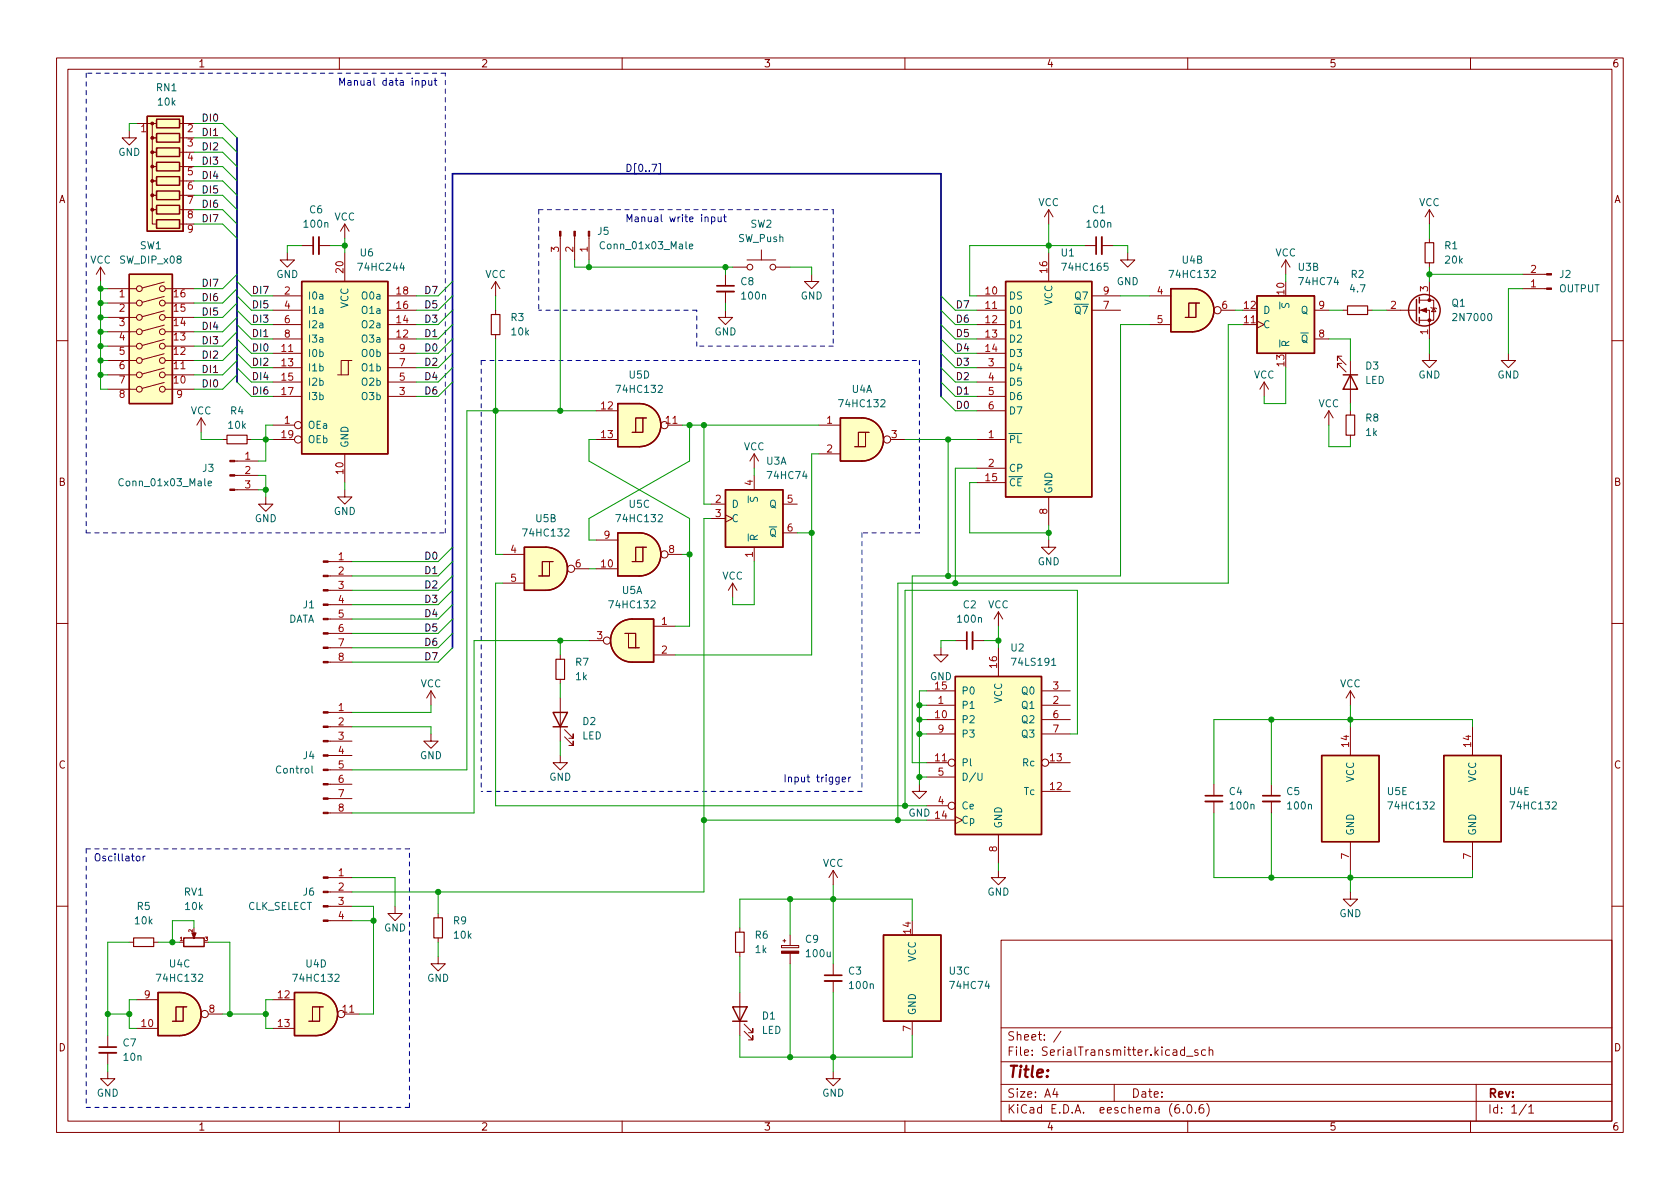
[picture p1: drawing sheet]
<svg xmlns="http://www.w3.org/2000/svg" width="297mm" height="210mm" viewBox="0 0 297 210" stroke-linecap="round" stroke-linejoin="round" font-family="sans-serif">
<defs><g id="words">
<text font-size="2.8" fill="#840000" x="178" y="190.6">Title:</text>
<g font-size="2.1" fill="#840000">
<text x="178" y="184">Sheet: /</text>
<text x="178" y="186.7">File: SerialTransmitter.kicad_sch</text>
<text x="178" y="196.9">KiCad E.D.A. eeschema (6.0.6)</text>
<text x="178" y="194.1">Size: A4</text>
<text x="200" y="194.1">Date:</text>
<text x="263" y="194.1">Rev:</text>
<text x="263" y="196.9">Id: 1/1</text>
</g>
<g font-size="1.8" fill="#840000">
<text x="35" y="11.9">1</text>
<text x="85" y="11.9">2</text>
<text x="135" y="11.9">3</text>
<text x="185" y="11.9">4</text>
<text x="235" y="11.9">5</text>
<text x="285" y="11.9">6</text>
<text x="10.3" y="35.9">A</text>
<text x="285.3" y="35.9">A</text>
<text x="10.3" y="85.9">B</text>
<text x="285.3" y="85.9">B</text>
<text x="10.3" y="135.9">C</text>
<text x="285.3" y="135.9">C</text>
<text x="10.3" y="185.9">D</text>
<text x="285.3" y="185.9">D</text>
<text x="35" y="199.9">1</text>
<text x="85" y="199.9">2</text>
<text x="135" y="199.9">3</text>
<text x="185" y="199.9">4</text>
<text x="235" y="199.9">5</text>
<text x="285" y="199.9">6</text>
</g>
<g font-size="1.8" fill="#006464">
<text x="27.7" y="16.1">RN1</text>
<text x="28" y="18.7">10k</text>
<text x="20.9" y="27.6">GND</text>
<text x="53.9" y="40.3">100n</text>
<text x="54.8" y="37.7">C6</text>
<text x="59.1" y="39">VCC</text>
<text x="105.7" y="41.5">J5</text>
<text x="132.7" y="40.3">SW2</text>
<text x="183.6" y="36.4">VCC</text>
<text x="192.3" y="40.3">100n</text>
<text x="193.2" y="37.7">C1</text>
<text x="250.9" y="36.4">VCC</text>
<text x="15.9" y="46.6">VCC</text>
<text x="21.3" y="46.6">SW_DIP_x08</text>
<text x="24.8" y="44.1">SW1</text>
<text x="63.6" y="47.9">74HC244</text>
<text x="63.7" y="45.3">U6</text>
<text x="106.6" y="44.1">Conn_01x03_Male</text>
<text x="130.5" y="42.8">SW_Push</text>
<text x="187.7" y="45.3">U1</text>
<text x="188.1" y="47.9">74HC165</text>
<text x="209.1" y="46.6">U4B</text>
<text x="225.5" y="45.3">VCC</text>
<text x="229.6" y="47.9">U3B</text>
<text x="255.5" y="44.1">R1</text>
<text x="255.6" y="46.6">20k</text>
<text x="48.8" y="49.1">GND</text>
<text x="54.4" y="53">I0a</text>
<text x="64.2" y="53">O0a</text>
<text x="85.8" y="49.1">VCC</text>
<text x="131" y="50.4">C8</text>
<text x="131.3" y="53">100n</text>
<text x="141.5" y="53">GND</text>
<text x="178.3" y="53">DS</text>
<text x="190.2" y="53">Q7</text>
<text x="197.4" y="50.4">GND</text>
<text x="207.1" y="49.1">74HC132</text>
<text x="229.9" y="50.4">74HC74</text>
<text x="238.8" y="51.7">4.7</text>
<text x="238.9" y="49.1">R2</text>
<text x="275.6" y="51.7">OUTPUT</text>
<text x="275.8" y="49.1">J2</text>
<text x="54.4" y="55.5">I1a</text>
<text x="54.4" y="58">I2a</text>
<text x="61.6" y="54.5" transform="rotate(-90 61.6 54.5)">VCC</text>
<text x="64.2" y="58">O2a</text>
<text x="64.2" y="55.5">O1a</text>
<text x="90.4" y="56.8">R3</text>
<text x="90.5" y="59.3">10k</text>
<text x="126.3" y="59.3">GND</text>
<text x="178.3" y="55.5">D0</text>
<text x="178.3" y="58">D1</text>
<text x="186.1" y="54" transform="rotate(-90 186.1 54)">VCC</text>
<text x="188.8" y="55.5">~{Q7}</text>
<text x="223.3" y="58">C</text>
<text x="223.3" y="55.5">D</text>
<text x="230" y="55.5">Q</text>
<text x="256.7" y="54.2">Q1</text>
<text x="257.2" y="56.8">2N7000</text>
<text x="54.4" y="63.1">I0b</text>
<text x="54.4" y="65.7">I1b</text>
<text x="54.4" y="60.6">I3a</text>
<text x="64.1" y="65.7">O1b</text>
<text x="64.1" y="63.1">O0b</text>
<text x="64.2" y="60.6">O3a</text>
<text x="178.3" y="60.6">D2</text>
<text x="178.3" y="63.1">D3</text>
<text x="178.3" y="65.7">D4</text>
<text x="228" y="61.5" transform="rotate(-90 228 61.5)">~{R}</text>
<text x="228.6" y="60.6">~{Q}</text>
<text x="241.5" y="65.3">D3</text>
<text x="54.4" y="68.2">I2b</text>
<text x="54.4" y="70.7">I3b</text>
<text x="64.1" y="70.7">O3b</text>
<text x="64.1" y="68.2">O2b</text>
<text x="109.3" y="69.5">74HC132</text>
<text x="111.3" y="66.9">U5D</text>
<text x="150.6" y="69.5">U4A</text>
<text x="178.3" y="68.2">D5</text>
<text x="178.3" y="70.7">D6</text>
<text x="221.7" y="66.9">VCC</text>
<text x="241.3" y="67.9">LED</text>
<text x="250.8" y="66.9">GND</text>
<text x="264.7" y="66.9">GND</text>
<text x="33.7" y="73.3">VCC</text>
<text x="40.4" y="75.8">10k</text>
<text x="40.8" y="73.3">R4</text>
<text x="54.4" y="75.8">OEa</text>
<text x="148.7" y="72">74HC132</text>
<text x="178.3" y="73.3">D7</text>
<text x="233.1" y="72">VCC</text>
<text x="241.5" y="74.5">R8</text>
<text x="241.5" y="77.1">1k</text>
<text x="35.8" y="83.4">J3</text>
<text x="54.4" y="78.4">OEb</text>
<text x="61.6" y="79.2" transform="rotate(-90 61.6 79.2)">GND</text>
<text x="131.5" y="79.6">VCC</text>
<text x="135.5" y="82.2">U3A</text>
<text x="178.3" y="78.4">~{PL}</text>
<text x="178.3" y="83.4">CP</text>
<text x="21.5" y="86">Conn_01x03_Male</text>
<text x="111.3" y="89.8">U5C</text>
<text x="129.3" y="89.8">D</text>
<text x="135.9" y="84.7">74HC74</text>
<text x="136" y="89.8">Q</text>
<text x="178.3" y="86">~{CE}</text>
<text x="186.1" y="87.4" transform="rotate(-90 186.1 87.4)">GND</text>
<text x="45" y="92.3">GND</text>
<text x="59" y="91.1">GND</text>
<text x="92.8" y="94.9">74HC132</text>
<text x="94.8" y="92.3">U5B</text>
<text x="109.3" y="92.3">74HC132</text>
<text x="129.3" y="92.3">C</text>
<text x="134" y="95.8" transform="rotate(-90 134 95.8)">~{R}</text>
<text x="134.7" y="94.9">~{Q}</text>
<text x="183.5" y="99.9">GND</text>
<text x="53.6" y="107.6">J1</text>
<text x="108" y="107.6">74HC132</text>
<text x="110" y="105">U5A</text>
<text x="127.7" y="102.5">VCC</text>
<text x="170.3" y="107.6">C2</text>
<text x="174.7" y="107.6">VCC</text>
<text x="50.9" y="110.1">DATA</text>
<text x="169.4" y="110.1">100n</text>
<text x="101.8" y="117.7">R7</text>
<text x="178.8" y="115.2">U2</text>
<text x="179.2" y="117.7">74LS191</text>
<text x="74.3" y="121.5">VCC</text>
<text x="101.8" y="120.3">1k</text>
<text x="164.4" y="120.3">GND</text>
<text x="169.9" y="125.3">P1</text>
<text x="169.9" y="122.8">P0</text>
<text x="177.2" y="124.4" transform="rotate(-90 177.2 124.4)">VCC</text>
<text x="180.8" y="125.3">Q1</text>
<text x="180.8" y="122.8">Q0</text>
<text x="236.9" y="121.5">VCC</text>
<text x="102.9" y="130.7">LED</text>
<text x="103.1" y="128.2">D2</text>
<text x="169.9" y="127.9">P2</text>
<text x="169.9" y="130.4">P3</text>
<text x="180.8" y="127.9">Q2</text>
<text x="180.8" y="130.4">Q3</text>
<text x="48.9" y="136.8">Control</text>
<text x="53.6" y="134.2">J4</text>
<text x="74.2" y="134.2">GND</text>
<text x="169.9" y="135.5">Pl</text>
<text x="180.9" y="135.5">Rc</text>
<text x="97.1" y="138">GND</text>
<text x="169.9" y="143.1">Ce</text>
<text x="169.9" y="138">D/U</text>
<text x="181.1" y="140.6">Tc</text>
<text x="217.4" y="140.6">C4</text>
<text x="217.6" y="143.1">100n</text>
<text x="227.5" y="140.6">C5</text>
<text x="227.8" y="143.1">100n</text>
<text x="239.4" y="138.3" transform="rotate(-90 239.4 138.3)">VCC</text>
<text x="245.3" y="140.6">U5E</text>
<text x="245.8" y="143.1">74HC132</text>
<text x="261" y="138.3" transform="rotate(-90 261 138.3)">VCC</text>
<text x="266.9" y="140.6">U4E</text>
<text x="267.4" y="143.1">74HC132</text>
<text x="160.6" y="144.4">GND 14</text>
<text x="169.9" y="145.7">Cp</text>
<text x="177.2" y="146.6" transform="rotate(-90 177.2 146.6)">GND</text>
<text x="239.4" y="147.8" transform="rotate(-90 239.4 147.8)">GND</text>
<text x="261" y="147.8" transform="rotate(-90 261 147.8)">GND</text>
<text x="145.5" y="153.3">VCC</text>
<text x="24.3" y="160.9">R5</text>
<text x="32.6" y="158.4">RV1</text>
<text x="32.8" y="160.9">10k</text>
<text x="43.7" y="160.9">CLK_SELECT</text>
<text x="53.6" y="158.4">J6</text>
<text x="174.6" y="158.4">GND</text>
<text x="23.9" y="163.4">10k</text>
<text x="67.9" y="164.7">GND</text>
<text x="80.2" y="163.4">R9</text>
<text x="80.3" y="166">10k</text>
<text x="133.5" y="166">R6</text>
<text x="142.4" y="166.7">C9</text>
<text x="236.8" y="162.2">GND</text>
<text x="28" y="173.6">74HC132</text>
<text x="30" y="171.1">U4C</text>
<text x="52.1" y="173.6">74HC132</text>
<text x="54.1" y="171.1">U4D</text>
<text x="75.5" y="173.6">GND</text>
<text x="133.6" y="168.5">1k</text>
<text x="142.7" y="169.2">100u</text>
<text x="150" y="172.3">C3</text>
<text x="161.9" y="170.1" transform="rotate(-90 161.9 170.1)">VCC</text>
<text x="167.9" y="172.3">U3C</text>
<text x="150.3" y="174.9">100n</text>
<text x="161.9" y="179.6" transform="rotate(-90 161.9 179.6)">GND</text>
<text x="168.2" y="174.9">74HC74</text>
<text x="21.8" y="185">C7</text>
<text x="134.7" y="182.8">LED</text>
<text x="134.8" y="180.3">D1</text>
<text x="21.9" y="187.6">10n</text>
<text x="17.1" y="193.9">GND</text>
<text x="145.4" y="193.9">GND</text>
</g>
<g font-size="1.8" fill="#0000c2">
<text x="59.7" y="15.1">Manual data input</text>
<text x="110.5" y="39.3">Manual write input</text>
<text x="138.4" y="138.3">Input trigger</text>
<text x="16.5" y="152.3">Oscillator</text>
</g>
<g font-size="1.8" fill="#a90000">
<text x="24.9" y="23.4">1</text>
<text x="33.2" y="23.4">2</text>
<text x="33.2" y="25.9">3</text>
<text x="33.2" y="28.4">4</text>
<text x="33.2" y="31">5</text>
<text x="33.2" y="33.5">6</text>
<text x="33.2" y="36.1">7</text>
<text x="33.2" y="38.6">8</text>
<text x="33.2" y="41.1">9</text>
<text x="98.8" y="44.6" transform="rotate(-90 98.8 44.6)">3</text>
<text x="101.3" y="44.6" transform="rotate(-90 101.3 44.6)">2</text>
<text x="103.9" y="44.6" transform="rotate(-90 103.9 44.6)">1</text>
<text x="21.1" y="52.6">1</text>
<text x="30.8" y="52.6">16</text>
<text x="50.3" y="52.1">2</text>
<text x="60.7" y="48.2" transform="rotate(-90 60.7 48.2)">20</text>
<text x="70.1" y="52.1">18</text>
<text x="174.3" y="52.1">10</text>
<text x="185.2" y="48.2" transform="rotate(-90 185.2 48.2)">16</text>
<text x="195.1" y="52.1">9</text>
<text x="204.6" y="52.1">4</text>
<text x="227.1" y="52" transform="rotate(-90 227.1 52)">10</text>
<text x="252.5" y="51.5" transform="rotate(-90 252.5 51.5)">3</text>
<text x="270.7" y="50.8">1</text>
<text x="270.7" y="48.3">2</text>
<text x="21.1" y="55.1">2</text>
<text x="21.1" y="57.7">3</text>
<text x="30.8" y="57.7">14</text>
<text x="30.8" y="55.1">15</text>
<text x="50.3" y="54.6">4</text>
<text x="50.3" y="57.1">6</text>
<text x="50.3" y="59.7">8</text>
<text x="70.1" y="59.7">12</text>
<text x="70.1" y="57.1">14</text>
<text x="70.1" y="54.6">16</text>
<text x="174.3" y="54.6">11</text>
<text x="174.3" y="57.1">12</text>
<text x="174.3" y="59.7">13</text>
<text x="195.1" y="54.6">7</text>
<text x="204.6" y="57.1">5</text>
<text x="216" y="54.6">6</text>
<text x="220" y="57.1">11</text>
<text x="220" y="54.6">12</text>
<text x="233.2" y="59.7">8</text>
<text x="233.2" y="54.6">9</text>
<text x="245.9" y="54.6">2</text>
<text x="252.5" y="59.2" transform="rotate(-90 252.5 59.2)">1</text>
<text x="21.1" y="60.2">4</text>
<text x="21.1" y="62.7">5</text>
<text x="21.1" y="65.3">6</text>
<text x="30.8" y="65.3">11</text>
<text x="30.8" y="62.7">12</text>
<text x="30.8" y="60.2">13</text>
<text x="49.8" y="62.2">11</text>
<text x="49.8" y="64.8">13</text>
<text x="70.6" y="64.8">7</text>
<text x="70.6" y="62.2">9</text>
<text x="174.3" y="62.2">14</text>
<text x="174.8" y="64.8">3</text>
<text x="227.1" y="64.7" transform="rotate(-90 227.1 64.7)">13</text>
<text x="21.1" y="67.8">7</text>
<text x="21.1" y="70.4">8</text>
<text x="30.8" y="67.8">10</text>
<text x="31.3" y="70.4">9</text>
<text x="49.8" y="67.3">15</text>
<text x="49.8" y="69.8">17</text>
<text x="70.6" y="69.8">3</text>
<text x="70.6" y="67.3">5</text>
<text x="174.8" y="67.3">4</text>
<text x="174.8" y="69.8">5</text>
<text x="49.8" y="77.5">19</text>
<text x="50.3" y="74.9">1</text>
<text x="106.3" y="72.4">12</text>
<text x="106.3" y="77.5">13</text>
<text x="117.8" y="74.9">11</text>
<text x="146.2" y="74.9">1</text>
<text x="157.6" y="77.5">3</text>
<text x="174.8" y="77.5">1</text>
<text x="174.8" y="72.4">6</text>
<text x="43.3" y="81.3">1</text>
<text x="43.3" y="83.8">2</text>
<text x="60.7" y="83.8" transform="rotate(-90 60.7 83.8)">10</text>
<text x="146.2" y="80">2</text>
<text x="174.8" y="82.5">2</text>
<text x="43.3" y="86.4">3</text>
<text x="126.5" y="88.9">2</text>
<text x="133.1" y="85.8" transform="rotate(-90 133.1 85.8)">4</text>
<text x="139.2" y="88.9">5</text>
<text x="174.3" y="85.1">15</text>
<text x="106.8" y="95.2">9</text>
<text x="126.5" y="91.4">3</text>
<text x="139.2" y="94">6</text>
<text x="185.2" y="90.9" transform="rotate(-90 185.2 90.9)">8</text>
<text x="59.8" y="99.1">1</text>
<text x="59.8" y="101.6">2</text>
<text x="90.3" y="97.8">4</text>
<text x="101.7" y="100.3">6</text>
<text x="106.3" y="100.3">10</text>
<text x="118.3" y="97.8">8</text>
<text x="133.1" y="98.5" transform="rotate(-90 133.1 98.5)">1</text>
<text x="59.8" y="104.1">3</text>
<text x="59.8" y="106.7">4</text>
<text x="90.3" y="102.9">5</text>
<text x="59.8" y="109.2">5</text>
<text x="59.8" y="111.8">6</text>
<text x="105.6" y="113">3</text>
<text x="117" y="110.5">1</text>
<text x="59.8" y="114.3">7</text>
<text x="59.8" y="116.8">8</text>
<text x="117" y="115.6">2</text>
<text x="176.3" y="118.1" transform="rotate(-90 176.3 118.1)">16</text>
<text x="59.8" y="125.7">1</text>
<text x="165.4" y="121.9">15</text>
<text x="165.9" y="124.5">1</text>
<text x="186.2" y="124.5">2</text>
<text x="186.2" y="121.9">3</text>
<text x="59.8" y="128.3">2</text>
<text x="59.8" y="130.8">3</text>
<text x="165.4" y="127">10</text>
<text x="165.9" y="129.5">9</text>
<text x="186.2" y="127">6</text>
<text x="186.2" y="129.5">7</text>
<text x="59.8" y="133.3">4</text>
<text x="59.8" y="135.9">5</text>
<text x="165.4" y="134.6">11</text>
<text x="165.9" y="137.2">5</text>
<text x="185.7" y="134.6">13</text>
<text x="238.5" y="132" transform="rotate(-90 238.5 132)">14</text>
<text x="260.1" y="132" transform="rotate(-90 260.1 132)">14</text>
<text x="59.8" y="138.4">6</text>
<text x="59.8" y="141">7</text>
<text x="59.8" y="143.5">8</text>
<text x="165.9" y="142.2">4</text>
<text x="185.7" y="139.7">12</text>
<text x="59.8" y="154.9">1</text>
<text x="176.3" y="150.6" transform="rotate(-90 176.3 150.6)">8</text>
<text x="238.5" y="151.9" transform="rotate(-90 238.5 151.9)">7</text>
<text x="260.1" y="151.9" transform="rotate(-90 260.1 151.9)">7</text>
<text x="59.8" y="157.5">2</text>
<text x="59.8" y="160">3</text>
<text x="59.8" y="162.6">4</text>
<text x="161" y="165.1" transform="rotate(-90 161 165.1)">14</text>
<text x="25.5" y="176.5">9</text>
<text x="37" y="179.1">8</text>
<text x="49.2" y="176.5">12</text>
<text x="60.6" y="179.1">11</text>
<text x="25.1" y="181.6">10</text>
<text x="49.2" y="181.6">13</text>
<text x="161" y="182.4" transform="rotate(-90 161 182.4)">7</text>
</g>
<g font-size="1.8" fill="#0f0f0f">
<text x="35.6" y="21.5">DI0</text>
<text x="35.6" y="29.1">DI3</text>
<text x="35.6" y="26.6">DI2</text>
<text x="35.6" y="24">DI1</text>
<text x="35.6" y="34.2">DI5</text>
<text x="35.6" y="31.6">DI4</text>
<text x="35.6" y="39.3">DI7</text>
<text x="35.6" y="36.7">DI6</text>
<text x="35.6" y="50.7">DI7</text>
<text x="35.6" y="53.2">DI6</text>
<text x="44.4" y="52">DI7</text>
<text x="74.9" y="52">D7</text>
<text x="35.6" y="58.3">DI4</text>
<text x="35.6" y="55.8">DI5</text>
<text x="44.4" y="57">DI3</text>
<text x="44.4" y="59.6">DI1</text>
<text x="44.4" y="54.5">DI5</text>
<text x="74.9" y="54.5">D5</text>
<text x="74.9" y="57">D3</text>
<text x="74.9" y="59.6">D1</text>
<text x="168.9" y="54.5">D7</text>
<text x="168.9" y="57">D6</text>
<text x="168.9" y="59.6">D5</text>
<text x="35.6" y="63.4">DI2</text>
<text x="35.6" y="65.9">DI1</text>
<text x="35.6" y="60.9">DI3</text>
<text x="44.4" y="62.1">DI0</text>
<text x="44.4" y="64.7">DI2</text>
<text x="74.9" y="64.7">D2</text>
<text x="74.9" y="62.1">D0</text>
<text x="168.9" y="64.7">D3</text>
<text x="168.9" y="62.1">D4</text>
<text x="35.6" y="68.5">DI0</text>
<text x="44.4" y="67.2">DI4</text>
<text x="44.4" y="69.7">DI6</text>
<text x="74.9" y="69.7">D6</text>
<text x="74.9" y="67.2">D4</text>
<text x="168.9" y="69.7">D1</text>
<text x="168.9" y="67.2">D2</text>
<text x="168.9" y="72.3">D0</text>
<text x="74.9" y="99">D0</text>
<text x="74.9" y="101.5">D1</text>
<text x="74.9" y="106.6">D3</text>
<text x="74.9" y="104">D2</text>
<text x="74.9" y="109.1">D4</text>
<text x="74.9" y="111.7">D5</text>
<text x="74.9" y="114.2">D6</text>
<text x="74.9" y="116.7">D7</text>
</g>
<text font-size="1.8" fill="#000084" x="110.5" y="30.4">D[0..7]</text>
<g font-size=".9" fill="#a90000">
<text x="31.8" y="166.4">1</text>
<text x="34" y="164.8" transform="rotate(-90 34 164.8)">2</text>
<text x="36.3" y="166.4">3</text>
</g>
</g></defs>
<g fill="none" stroke="#840000" stroke-width=".18">
<path d="M10 10.2h277v190.1h-277zM12 12.2h273v186.1h-273zM60 10.2v2M110 10.2v2M160 10.2v2M210 10.2v2M260 10.2v2M22.9 23.1v1.3h1.2l-1.2 1.2-1.3-1.2h1.3M24.1 21.8h2.6M27.7 21.8h-.8v2.6h.8h-.8v2.5h.8h-.8v2.6h.8h-.8v2.5h.8h-.8v2.5h.8h-.8v2.6h.8h-.8v2.5h.8M31.7 21.8h1.3M31.7 24.4h1.3"/>
<path d="M31.7 26.9h1.3M31.7 29.5h1.3M31.7 32h1.3M31.7 34.5h1.3M31.7 37.1h1.3M31.7 39.6h1.3M61 39.6v2.6M61 39.6l-.8 1.3M61 39.6l.7 1.3M185.4 37.1v2.5M185.4 37.1l-.7 1.2M185.4 37.1l.8 1.2"/>
<path d="M252.7 37.1v2.5M252.7 37.1l-.7 1.2M252.7 37.1l.8 1.2M17.8 47.2l-.8 1.3M17.8 47.2v2.6M17.8 47.2l.7 1.3M19 51h5.1M19 58.7h5.1M19 56.1h5.1M19 53.6h5.1M29 57.5l-3.9 1M29 55l-3.9 1"/>
<path d="M29 52.4l-3.9 1.1M29 49.9l-3.9 1M29.2 51h5.1M29.2 58.7h5.1M29.2 56.1h5.1M29.2 53.6h5.1M48.3 54.9h5M48.3 59.9h5M48.3 57.4h5M48.3 52.3h5M50.8 44.7v1.3h1.3l-1.3 1.2-1.3-1.2h1.3M53.3 43.4h2.1"/>
<path d="M56.4 43.4h2M61 44.7v5.1M68.6 54.9h5.1M68.6 59.9h5.1M68.6 57.4h5.1M68.6 52.3h5.1M87.6 49.8v2.5M87.6 54.9v.7M87.6 59.2v.7M87.6 49.8l-.7 1.2M87.6 49.8l.8 1.2M99.1 41.8v4.2"/>
<path d="M101.6 41.8v4.2M104.1 41.8v4.2M128.3 54.9v1.2h1.2l-1.2 1.3-1.3-1.3h1.3M128.3 48.5v2M128.3 51.6v2M129.5 47.2h2.6M132.1 46h5.1M134.6 44.2v1.8M137.2 47.2h2.5M143.5 48.5v1.3h1.3l-1.3 1.2-1.3-1.2h1.3M172.7 54.9h5.1M172.7 59.9h5.1"/>
<path d="M172.7 57.4h5.1M172.7 52.3h5.1M185.4 44.7v5.1M191.8 43.4h2M193 54.9h5.1M193 52.3h5.1M194.8 43.4h2M199.4 44.7v1.3h1.3l-1.3 1.2-1.3-1.2h1.3M203.2 57.4h3.8M203.2 52.3h3.8M211.5 53.6h-1.3v2.5M212.1 53.6h-.6v2.5h-2"/>
<path d="M215.9 54.9h2.5M219.7 57.4h2.5M222.2 56.8l1.3 .6-1.3 .6M227.3 46l-.7 1.2M227.3 46v2.5M227.3 46l.8 1.2M232.4 54.9h2.5M232.4 59.9h2.5M237.5 54.9h.8M241.8 54.9h.8M245.1 54.9h5.3M251 54.9h1.7v5"/>
<path d="M251 53.1h2.5v3.5h-2.5M252.7 42.2v.7M252.7 46.5v.7M252.7 49.8v3.3M253 54.4l.1 .1h.8l.1 .1M253.5 54.5l.4 .6h-.8zM269.2 51h4.3M269.2 48.5h4.3M10 60.2h2M19 66.3h5.1M19 63.7h5.1M19 61.2h5.1"/>
<path d="M19 68.8h5.1M29 67.6l-3.9 1.1M29 65.1l-3.9 1M29 62.6l-3.9 1M29 60l-3.9 1.1M29.2 66.3h5.1M29.2 63.7h5.1M29.2 61.2h5.1M29.2 68.8h5.1M35.6 73.9l-.8 1.3M35.6 73.9v2.5M35.6 73.9l.7 1.3"/>
<path d="M39.4 77.7h.7M43.7 77.7h.7M48.3 75.2h3.8M48.3 62.5h5M48.3 65h5M48.3 67.6h5M48.3 70.1h5M48.3 77.7h3.8M61.6 63.7h-1.3v2.6M62.2 63.7h-.6v2.6h-1.9M68.6 62.5h5.1M68.6 65h5.1"/>
<path d="M68.6 67.6h5.1M68.6 70.1h5.1M105.4 77.7h3.8M105.4 72.6h3.8M113.7 73.9h-1.3v2.5M114.3 73.9h-.6v2.5h-1.9M118.1 75.2h2.5M144.8 75.2h3.8M153 76.4h-1.2v2.6M153.7 76.4h-.7v2.6h-1.9M157.5 77.7h2.5M172.7 62.5h5.1"/>
<path d="M172.7 65h5.1M172.7 67.6h5.1M172.7 70.1h5.1M172.7 77.7h5.1M172.7 72.6h5.1M223.5 67.6l-.7 1.2M223.5 67.6v2.5M223.5 67.6l.8 1.2M234.9 72.6l-.7 1.3M234.9 72.6v2.6M234.9 72.6l.8 1.3M237.2 63h-.7v.7v-.7l1.5 1.5"/>
<path d="M237.2 64.3h-.7v.7v-.7l1.5 1.5M238.8 63.7v7.7M238.8 72.6v.8M238.8 77v.7M252.7 62.5v1.2h1.3l-1.3 1.3-1.2-1.3h1.2M266.7 62.5v1.2h1.3l-1.3 1.3-1.3-1.3h1.3M285 60.2h2M41.5 86.6h4.2M41.5 84.1h4.2M41.5 81.5h4.2M47 87.9v1.2h1.3l-1.3 1.3-1.3-1.3h1.3M58 99.3h4.2"/>
<path d="M61 86.6v1.3h1.2l-1.2 1.2-1.3-1.2h1.3M61 80.3v5M88.9 98h3.8M97.2 99.3h-1.3v2.5M97.8 99.3h-.6v2.5h-2M105.4 95.5h3.8M113.7 96.8h-1.3v2.5M114.3 96.8h-.6v2.5h-1.9M118.1 98h2.5M125.7 89.1h2.6M125.7 91.7h2.6M128.3 91.1l1.2 .6-1.2 .6"/>
<path d="M133.3 80.3l-.7 1.2M133.3 80.3v2.5M133.3 84.1v2.5M133.3 96.8v2.5M133.3 80.3l.8 1.2M138.4 89.1h2.6M138.4 94.2h2.6M144.8 80.3h3.8M172.7 85.3h5.1M172.7 82.8h5.1M185.4 95.5v1.3h1.3l-1.3 1.2-1.3-1.2h1.3M185.4 87.9v5.1"/>
<path d="M10 110.2h2M58 117.1h4.2M58 114.5h4.2M58 112h4.2M58 109.5h4.2M58 106.9h4.2M58 104.4h4.2M58 101.8h4.2M88.9 103.1h3.8M99.1 115.8v.8M101.6 100.6h2.5M104.1 113.3h2.6"/>
<path d="M105.4 100.6h3.8M110.5 112h.6v2.5h1.9M111.1 112h1.3v2.5M115.6 110.7h3.8M115.6 115.8h3.8M129.5 103.1l-.7 1.3M129.5 103.1v2.6M129.5 103.1l.8 1.3M166.4 114.5v1.3h1.2l-1.2 1.3-1.3-1.3h1.3M168.9 113.3h2M172 113.3h2M176.5 108.2l-.7 1.3"/>
<path d="M176.5 108.2v2.5M176.5 114.5v5.1M176.5 108.2l.8 1.3M285 110.2h2M58 138.7h4.2M58 136.1h4.2M58 133.6h4.2M58 131.1h4.2M58 128.5h4.2M58 126h4.2M76.2 129.8v1.3h1.3l-1.3 1.2-1.3-1.2h1.3M76.2 122.2l-.8 1.2"/>
<path d="M76.2 122.2v2.5M76.2 122.2l.8 1.2M99.1 133.6v1.3h1.2l-1.2 1.2-1.3-1.2h1.3M99.1 120.1v.8M99.1 123.4v7.7M99.8 130.3l1.5 1.5v-.7v.7h-.7M99.8 129l1.5 1.6v-.8v.8h-.7M162.6 138.7v1.2h1.2l-1.2 1.3-1.3-1.3h1.3M163.8 124.7h5.1M163.8 127.2h5.1M163.8 134.9h3.8M163.8 122.2h5.1"/>
<path d="M163.8 137.4h5.1M163.8 129.8h5.1M184.1 124.7h5.1M184.1 127.2h5.1M184.1 139.9h5.1M184.1 122.2h5.1M184.1 129.8h5.1M185.4 134.9h3.8M214.6 138.7v2M224.8 138.7v2M238.8 122.2v2.5M238.8 128.5v5.1"/>
<path d="M238.8 122.2l-.8 1.2M238.8 122.2l.7 1.2M260.3 128.5v5.1M58 157.7h4.2M58 155.2h4.2M58 143.8h4.2M58 141.2h4.2M147.3 153.9l-.7 1.3M147.3 153.9v2.6M147.3 153.9l.8 1.3M163.8 145h5.1M163.8 142.5h3.8"/>
<path d="M168.9 144.4l1.3 .6-1.3 .7M176.5 153.9v1.3h1.3l-1.3 1.3-1.2-1.3h1.2M176.5 147.6v5M214.6 141.7v2.1M224.8 141.7v2.1M238.8 157.7v1.3h1.2l-1.2 1.3-1.3-1.3h1.3M238.8 148.8v5.1M260.3 148.8v5.1M10 160.2h2M22.9 166.6h.7M24.1 176.8h3.8M27.2 166.6h.7"/>
<path d="M32.4 178h-1.3v2.6M33 178h-.6v2.6h-1.9M36.8 179.3h2.6M48.3 176.8h3.8M56.5 178h-1.3v2.6M57.1 178h-.6v2.6h-1.9M58 162.8h4.2M58 160.3h4.2M61 179.3h2.5M69.8 160.3v1.2h1.3l-1.3 1.3-1.2-1.3h1.2M77.5 169.2v1.2h1.2l-1.2 1.3-1.3-1.3h1.3M77.5 161.5v.8"/>
<path d="M77.5 165.9v.7M130.8 164.1v.7M130.8 168.4v.8M130.8 175.5v7.6M138.2 167.2h3v.4h-3zM138.4 166.4h.5M138.7 166.1v.5M139.7 165.3v1.9M139.7 168.6v1.8M147.3 170.4v2.1M147.3 173.5v2M177 166.3h108v32h-108z"/>
<path d="M285 160.2h2M19 189.5v1.2h1.3l-1.3 1.3-1.2-1.3h1.2M19 183.1v2.1M19 186.2v2M24.1 181.9h3.8M48.3 181.9h3.8M60 198.3v2M110 198.3v2M131.6 182.4l1.5 1.5v-.8v.8h-.8M131.6 181.1l1.5 1.5v-.7v.7h-.8M147.3 189.5v1.2h1.3l-1.3 1.3-1.3-1.3h1.3M160 198.3v2"/>
<path d="M161.3 180.6v2.5M177 194.8h108M177 191.8h108M177 187.8h108M177 181.8h108M186.5 192.5l-.4 1h1M186.9 193v1M187.6 182.4l-1.3 1.9M197 191.8v3M208.4 195.3a.59 .59 0 0 0-.7 .7v.5l.2 .3h.4l.2-.1 .1-.5-.2-.2-.4-.1-.3 .3M209.2 196.7v.1M209.4 185.7l-.4-.1-.3 .3v.4l.2 .3h.5"/>
<path d="M209.4 185.1v1.5M209.8 186.8h1.1M210 198.3v2M210.1 195.4l.1-.1a.81 .81 0 0 1 .6 .7 .81 .81 0 0 1-.3 .8h-.1a.81 .81 0 0 1-.6-.6 .81 .81 0 0 1 .3-.8zM211.4 196.7v.1M211.8 185.7l-.4-.1-.2 .2 .1 .3 .5 .1v.4h-.6M212.7 195.3a.59 .59 0 0 0-.7 .7v.5l.1 .3h.5l.2-.1 .1-.5-.2-.2-.4-.1-.3 .3M213.1 185.7l-.4-.1-.3 .3v.4l.2 .3h.5M213.4 195.1a1.72 1.72 0 0 1 0 2.3M213.8 185.8l.2-.2 .4 .1v.9M213.8 185.1v1.5M260 198.3v2"/>
<path d="M261 191.8v6.5M269.9 195.3l-1.3 1.9M270.3 195.8l.4-.5v1.5M270.3 196.8h.9"/>
<circle cx="24.6" cy="53.6" r=".51"/>
<circle cx="24.6" cy="58.7" r=".51"/>
<circle cx="24.6" cy="56.1" r=".51"/>
<circle cx="24.6" cy="51" r=".51"/>
<circle cx="28.7" cy="51" r=".51"/>
<circle cx="28.7" cy="56.1" r=".51"/>
<circle cx="28.7" cy="58.7" r=".51"/>
<circle cx="28.7" cy="53.6" r=".51"/>
<circle cx="132.6" cy="47.2" r=".51"/>
<circle cx="136.7" cy="47.2" r=".51"/>
<circle cx="215.3" cy="54.9" r=".63"/>
<circle cx="24.6" cy="61.2" r=".51"/>
<circle cx="24.6" cy="68.8" r=".51"/>
<circle cx="24.6" cy="66.3" r=".51"/>
<circle cx="24.6" cy="63.7" r=".51"/>
<circle cx="28.7" cy="61.2" r=".51"/>
<circle cx="28.7" cy="68.8" r=".51"/>
<circle cx="28.7" cy="63.7" r=".51"/>
<circle cx="28.7" cy="66.3" r=".51"/>
<circle cx="52.7" cy="75.2" r=".63"/>
<circle cx="52.7" cy="77.7" r=".63"/>
<circle cx="117.5" cy="75.2" r=".63"/>
<circle cx="156.8" cy="77.7" r=".63"/>
<circle cx="117.5" cy="98" r=".63"/>
<circle cx="101" cy="100.6" r=".63"/>
<circle cx="107.3" cy="113.3" r=".63"/>
<circle cx="168.3" cy="134.9" r=".63"/>
<circle cx="184.8" cy="134.9" r=".63"/>
<circle cx="168.3" cy="142.5" r=".63"/>
<circle cx="36.2" cy="179.3" r=".63"/>
<circle cx="60.3" cy="179.3" r=".63"/>
</g>
<g fill="#ffffc2" stroke="#ffffc2" stroke-width=".18">
<path d="M168.9 119.6h15.2v28h-15.2z"/>
<path d="M113 94.2a3.8 3.8 0 0 1 3.8 3.8 3.8 3.8 0 0 1-3.8 3.8z"/>
<path d="M109.2 94.2h3.8v7.6h-3.8z"/>
<path d="M96.5 96.8a3.8 3.8 0 0 1 3.8 3.8 3.8 3.8 0 0 1-3.8 3.8z"/>
<path d="M92.7 96.8h3.8v7.6h-3.8z"/>
<path d="M22.9 48.5h7.6v22.9h-7.6z"/>
<path d="M26 20.6h6.4v20.3h-6.4z"/>
<path d="M53.3 49.8h15.3v30.5h-15.3z"/>
<path d="M177.8 49.8h15.2v38.1h-15.2z"/>
<path d="M55.9 175.5a3.8 3.8 0 0 1 3.8 3.8 3.8 3.8 0 0 1-3.8 3.8z"/>
<path d="M52.1 175.5h3.8v7.6h-3.8z"/>
<path d="M109.1 110.6a3.8 3.8 0 0 1 2.7-1.1v7.6a3.8 3.8 0 0 1-3.6-2.4 3.8 3.8 0 0 1 .9-4.1z"/>
<path d="M111.8 109.5h3.8v7.6h-3.8z"/>
<path d="M31.8 175.5a3.8 3.8 0 0 1 3.8 3.8 3.8 3.8 0 0 1-3.8 3.8z"/>
<path d="M27.9 175.5h3.8v7.6h-3.8z"/>
<path d="M156.2 165.3h10.2v15.3h-10.2z"/>
<path d="M255.3 133.6h10.1v15.2h-10.1z"/>
<path d="M233.7 133.6h10.1v15.2h-10.1z"/>
<path d="M113 71.4a3.8 3.8 0 0 1 3.8 3.8 3.8 3.8 0 0 1-3.8 3.8z"/>
<path d="M109.2 71.4h3.8v7.6h-3.8z"/>
<path d="M222.2 52.3h10.2v10.2h-10.2z"/>
<path d="M128.3 86.6h10.1v10.2h-10.1z"/>
<path d="M152.4 73.9a3.8 3.8 0 0 1 3.8 3.8 3.8 3.8 0 0 1-3.8 3.8z"/>
<path d="M148.6 73.9h3.8v7.6h-3.8z"/>
<path d="M210.8 51a3.8 3.8 0 0 1 3.8 3.9 3.8 3.8 0 0 1-3.8 3.8z"/>
<path d="M207 51h3.8v7.7h-3.8z"/>
</g>
<g fill="none" stroke="#840000" stroke-width=".25">
<path d="M26 20.6h6.4v20.3h-6.4zM27.7 21.1h4v1.5h-4zM27.7 23.6h4v1.5h-4zM27.7 26.2h4v1.5h-4zM27.7 28.7h4v1.5h-4zM27.7 31.2h4v1.6h-4zM27.7 33.8h4v1.5h-4zM27.7 36.3h4v1.5h-4zM27.7 38.9h4v1.5h-4zM22.9 48.5h7.6v22.9h-7.6zM53.3 49.8h15.3v30.5h-15.3zM177.8 49.8h15.2v38.1h-15.2z"/>
<path d="M210.8 51h-3.8v7.7h3.8M210.8 51a3.8 3.8 0 0 1 3.8 3.9 3.8 3.8 0 0 1-3.8 3.8M222.2 52.3h10.2v10.2h-10.2zM250.4 53v3.8M251 52.6v1M251 54.4v1M251 56.1v1M109.2 71.4h3.8a3.8 3.8 0 0 1 3.8 3.8 3.8 3.8 0 0 1-3.8 3.8h-3.8zM148.6 73.9h3.8a3.8 3.8 0 0 1 3.8 3.8 3.8 3.8 0 0 1-3.8 3.8h-3.8zM237.5 66.3h2.5M238.8 66.3l1.2 2.5h-2.5zM92.7 96.8h3.8a3.8 3.8 0 0 1 3.8 3.8 3.8 3.8 0 0 1-3.8 3.8h-3.8z"/>
<path d="M109.2 94.2h3.8a3.8 3.8 0 0 1 3.8 3.8 3.8 3.8 0 0 1-3.8 3.8h-3.8zM128.3 86.6h10.1v10.2h-10.1zM109.1 110.6a3.8 3.8 0 0 1 2.7-1.1h3.8v7.6h-3.8a3.8 3.8 0 0 1-3.6-2.4 3.8 3.8 0 0 1 .9-4.1zM168.9 119.6h15.2v28h-15.2zM97.8 126h2.5l-1.2 2.5zM97.8 128.5h2.5M233.7 133.6h10.1v15.2h-10.1zM255.3 133.6h10.1v15.2h-10.1zM27.9 175.5h3.9a3.8 3.8 0 0 1 3.8 3.8 3.8 3.8 0 0 1-3.8 3.8h-3.9zM32.5 165.9h3.6v1.5h-3.6zM52.1 175.5h3.8a3.8 3.8 0 0 1 3.8 3.8 3.8 3.8 0 0 1-3.8 3.8h-3.8zM129.5 178h2.6l-1.3 2.6z"/>
<path d="M156.2 165.3h10.2v15.3h-10.2zM129.5 180.6h2.6"/>
<circle cx="251.8" cy="54.9" r="2.79"/>
</g>
<path d="M121.9 43.6l.6-.1-.1-.3h-.3l-.2 .1 .1 .6h.4M226.3 53.4v1.2M226.7 53.7l-.1 .4 .2 .2h.3l.3-.5 .3-.1 .2 .2-.1 .5M36.8 85.5l.6-.1-.1-.3h-.3l-.2 .1 .1 .7h.4M132.3 87.7v1.2M132.7 87.9v.5l.1 .2h.3l.3-.5 .3-.2 .2 .3v.5M185.9 117.7h.8M55.2 135.4v1.1l.1 .2M172.9 136.7v1l.2 .3 .4-.1 .1-.2v-1" fill="none" stroke="#006464" stroke-width=".18"/>
<g fill="#840000" stroke="#840000" stroke-width=".18">
<path d="M57.1 117h.9v.2h-.9z"/>
<path d="M57.1 114.4h.9v.3h-.9z"/>
<path d="M57.1 111.9h.9v.2h-.9z"/>
<path d="M57.1 109.3h.9v.3h-.9z"/>
<path d="M57.1 106.8h.9v.3h-.9z"/>
<path d="M57.1 104.3h.9v.2h-.9z"/>
<path d="M57.1 101.7h.9v.3h-.9z"/>
<path d="M57.1 99.2h.9v.2h-.9z"/>
<path d="M57.1 162.7h.9v.2h-.9z"/>
<path d="M57.1 160.1h.9v.3h-.9z"/>
<path d="M57.1 157.6h.9v.3h-.9z"/>
<path d="M57.1 155.1h.9v.2h-.9z"/>
<path d="M33.9 165h.8l-.4 1v-.3v.3z"/>
<path d="M98.9 40.9h.3v.9h-.3z"/>
<path d="M101.5 40.9h.2v.9h-.2z"/>
<path d="M104 40.9h.3v.9h-.3z"/>
<path d="M138.2 168.2h3v.4h-3z"/>
<path d="M57.1 143.6h.9v.3h-.9z"/>
<path d="M57.1 141.1h.9v.2h-.9z"/>
<path d="M57.1 138.6h.9v.2h-.9z"/>
<path d="M57.1 136h.9v.3h-.9z"/>
<path d="M57.1 133.5h.9v.2h-.9z"/>
<path d="M57.1 130.9h.9v.3h-.9z"/>
<path d="M57.1 128.4h.9v.2h-.9z"/>
<path d="M57.1 125.9h.9v.2h-.9z"/>
<path d="M40.6 86.5h.9v.2h-.9z"/>
<path d="M40.6 83.9h.9v.3h-.9z"/>
<path d="M40.6 81.4h.9v.3h-.9z"/>
<path d="M273.5 48.4h.8v.2h-.8z"/>
<path d="M273.5 50.9h.8v.3h-.8z"/>
<path d="M251.2 54.9l1-.4v.7z"/>
<circle cx="26.9" cy="21.8" r=".25"/>
<circle cx="26.9" cy="24.4" r=".25"/>
<circle cx="26.9" cy="26.9" r=".25"/>
<circle cx="26.9" cy="29.5" r=".25"/>
<circle cx="26.9" cy="32" r=".25"/>
<circle cx="26.9" cy="34.5" r=".25"/>
<circle cx="26.9" cy="37.1" r=".25"/>
<circle cx="252.7" cy="56.6" r=".25"/>
<circle cx="252.7" cy="53.1" r=".25"/>
</g>
<path d="M86.9 55.6h1.5v3.6h-1.5zM238.3 54.1h3.5v1.5h-3.5zM252 42.9h1.5v3.6h-1.5zM40.1 77h3.6v1.5h-3.6zM238 73.4h1.5v3.6h-1.5zM98.3 116.6h1.5v3.5h-1.5zM23.6 165.9h3.6v1.5h-3.6zM76.7 162.3h1.5v3.6h-1.5zM130 164.8h1.6v3.6h-1.6z" fill="none" stroke="#840000" stroke-width=".2"/>
<path d="M56.4 41.9v3.1M126.7 51.6h3.1M194.8 41.9v3.1M172 111.8v3M213.1 141.7h3.1M223.3 141.7h3M145.8 173.5h3M17.5 186.2h3.1" fill="none" stroke="#840000" stroke-width=".33"/>
<path d="M55.4 41.9v3.1M126.7 50.5h3.1M193.8 41.9v3.1M170.9 111.8v3M213.1 140.7h3.1M223.3 140.7h3M145.8 172.5h3M17.5 185.2h3.1" fill="none" stroke="#840000" stroke-width=".3"/>
<path d="M116.5 28.9h.3v1.8h-.3" fill="none" stroke="#000084" stroke-width=".18"/>
<g fill="none" stroke="#0000c2" stroke-width=".18">
<path d="M74.6 14.3l.4-.1 .2 .3-.1 .5h-.5M74.6 14.2v1.3M75.8 14.2l.1 .8 .3 .1 .1-.1M76.3 14.2v.9M76.8 14.2h.4M76.9 13.8v1.1l.3 .2M125.8 38.4h.4l.2 .2-.1 .5h-.5M125.8 38.4v1.2M127 38.4v.7l.3 .1 .2-.1M127.5 38.4v.8M127.9 38.4h.5M128.1 37.9v1.1l.3 .2"/>
<path d="M148.9 137.8l.6-.1v-.2l-.4-.1-.2 .2 .1 .6h.5M150.1 137.4v.9M150.4 137.4l-.3 .3M24.2 151.5l.3-.1 .3 .2v.4l-.3 .2h-.3l-.1-.2zM25.3 151.4v.8M25.7 151.4l-.4 .2"/>
</g>
<g fill="none" stroke="#0000c2" stroke-width=".18" stroke-dasharray=".8 .8">
<path d="M15.2 12.9v81.3M78.7 12.9h-63.5M95.2 37.1v17.8M95.2 37.1h52.1M147.3 37.1v24.1M123.2 54.9h-28M85.1 63.7h77.5M85.1 63.7v76.2M123.2 61.2v-6.3M147.3 61.2h-24.1M162.6 63.7v30.5M15.2 94.2h63.5"/>
<path d="M78.7 94.2v-81.3M152.4 94.2v45.7M162.6 94.2h-10.2M152.4 139.9h-67.3M15.2 150.1v45.7M72.4 150.1h-57.2M15.2 195.8h57.2M72.4 195.8v-45.7"/>
</g>
<path d="M41.9 24.4v43.2M166.4 70.1v-39.4h-86.4v83.8" fill="none" stroke="#000084" stroke-width=".3"/>
<g fill="none" stroke="#009600" stroke-width=".18">
<path d="M24.1 21.8h-1.2v1.3M34.3 29.5h5.1l2.5 2.5M34.3 26.9h5.1l2.5 2.6M34.3 24.4h5.1l2.5 2.5M34.3 21.8h5.1l2.5 2.6M34.3 34.5h5.1l2.5 2.6M34.3 37.1h5.1l2.5 2.5M34.3 39.6h5.1l2.5 2.6M34.3 32h5.1l2.5 2.5M185.4 39.6v5.1M252.7 39.6v2.6M17.8 51h1.2"/>
<path d="M17.8 49.8v19h1.2M17.8 53.6h1.2M17.8 56.1h1.2M17.8 58.7h1.2M41.9 54.9l2.5 2.5h3.9M41.9 49.8l2.5 2.5h3.9M41.9 59.9l2.5 2.6h3.9M41.9 57.4l2.5 2.5h3.9M41.9 52.3l2.5 2.6h3.9M41.9 48.5l-2.5 2.5h-5.1M41.9 51l-2.5 2.6h-5.1M41.9 53.6l-2.5 2.5h-5.1"/>
<path d="M41.9 56.1l-2.5 2.6h-5.1M41.9 58.7l-2.5 2.5h-5.1M53.3 43.4h-2.5v1.3M58.4 43.4h2.6M61 42.2v2.5M80 54.9l-2.5 2.5h-3.8M80 49.8l-2.5 2.5h-3.8M80 59.9l-2.5 2.6h-3.8M80 57.4l-2.5 2.5h-3.8M80 52.3l-2.5 2.6h-3.8M87.6 52.3v2.6M87.6 59.9v38.1h1.3"/>
<path d="M99.1 46v26.6M101.6 46v1.2h27.9M104.1 46v1.2M128.3 47.2v1.3M128.3 53.6v1.3M139.7 47.2h3.8v1.3M166.4 54.9l2.5 2.5h3.8M166.4 59.9l2.5 2.6h3.8M166.4 57.4l2.5 2.5h3.8M166.4 52.3l2.5 2.6h3.8M191.8 43.4h-20.4v8.9h1.3M196.8 43.4h2.6v1.3"/>
<path d="M198.1 52.3h5.1M203.2 57.4h-5.1v44.4h-36.8v33.1h2.5M218.4 54.9h1.3M219.7 57.4h-2.5v45.7h-58.5v41.9M227.3 48.5v1.3M234.9 59.9h3.9v3.8M234.9 54.9h2.6M242.6 54.9h2.5M252.7 48.5h16.5M252.7 47.2v2.6M252.7 59.9v2.6M269.2 51h-2.5v11.5"/>
<path d="M17.8 61.2h1.2M17.8 63.7h1.2M17.8 66.3h1.2M35.6 76.4v1.3h3.8M41.9 67.6l2.5 2.5h3.9M41.9 62.5l2.5 2.5h3.9M41.9 65l2.5 2.6h3.9M41.9 61.2l-2.5 2.5h-5.1M41.9 63.7l-2.5 2.6h-5.1M41.9 66.3l-2.5 2.5h-5.1M44.4 77.7h3.9M48.3 75.2h-1.3v6.3h-1.3"/>
<path d="M80 67.6l-2.5 2.5h-3.8M80 62.5l-2.5 2.5h-3.8M80 65l-2.5 2.6h-3.8M105.4 77.7h-1.3v3.8l17.8 10.2v19h-2.5M105.4 72.6h-22.9v63.5h-20.3M120.6 75.2h24.2M121.9 75.2v6.3l-17.8 10.2v3.8h1.3M124.5 75.2v13.9h1.2M160 77.7h12.7M166.4 67.6l2.5 2.5h3.8M166.4 70.1l2.5 2.5h3.8M166.4 62.5l2.5 2.5h3.8"/>
<path d="M166.4 65l2.5 2.6h3.8M167.6 77.7v24.1M227.3 65v6.4h-3.8v-1.3M234.9 75.2v3.8h3.9v-1.3M238.8 71.4v1.2M45.7 84.1h1.3v3.8M45.7 86.6h1.3M61 85.3v1.3M80 99.3l-2.5 2.5h-15.3M80 96.8l-2.5 2.5h-15.3M120.6 98h1.3M125.7 91.7h-1.2v66h-62.3"/>
<path d="M133.3 99.3v7.6h-3.8v-1.2M133.3 82.8v1.3M141 94.2h2.5M144.8 80.3h-1.3v35.5h-24.1M172.7 82.8h-3.8v20.3M172.7 85.3h-1.3v8.9h14M185.4 93v2.5M80 101.8l-2.5 2.6h-15.3M80 104.4l-2.5 2.5h-15.3M80 112l-2.5 2.5h-15.3M80 109.5l-2.5 2.5h-15.3M80 114.5l-2.5 2.6h-15.3"/>
<path d="M80 106.9l-2.5 2.6h-15.3M88.9 103.1h-1.3v39.4h76.2M99.1 113.3v2.5M104.1 113.3h-20.3v30.5h-21.6M104.1 100.6h1.3M168.9 113.3h-2.5v1.2M174 113.3h2.5M176.5 110.7v3.8M62.2 128.5h14v1.3M76.2 124.7v1.3h-14M99.1 120.9v2.5M99.1 131.1v2.5"/>
<path d="M162.6 127.2h1.2M162.6 137.4h1.2M162.6 129.8h1.2M162.6 124.7h1.2M163.8 122.2h-1.2v16.5M189.2 129.8h1.3v-25.4h-30.5v38.1M224.8 127.2v11.5M238.8 124.7v3.8M260.3 128.5v-1.3h-45.7v11.5M62.2 155.2h7.6v5.1M77.5 157.7v3.8M124.5 145h39.3"/>
<path d="M139.7 159v6.3M147.3 156.5v13.9M176.5 152.6v1.3M214.6 143.8v11.4h45.7v-1.3M224.8 143.8v11.4M238.8 153.9v3.8M19 179.3h3.9M22.9 166.6h-3.9v16.5M24.1 176.8h-1.2v5.1h1.2M27.9 166.6h3.8M34.3 164.1v-1.3h-3.8v3.8M36.8 166.6h3.8v12.7"/>
<path d="M39.4 179.3h7.6M48.3 176.8h-1.3v5.1h1.3M62.2 162.8h3.8M62.2 160.3h3.8v19h-2.5M77.5 166.6v2.6M130.8 169.2v6.3M139.7 170.4v16.5M147.3 175.5v14M161.3 162.8v-3.8h-30.5v5.1M19 188.2v1.3M130.8 183.1v3.8h30.5v-3.8"/>
</g>
<g fill="#009600" stroke="#009600" stroke-width=".18">
<circle cx="19" cy="179.3" r=".46"/>
<circle cx="66" cy="162.8" r=".46"/>
<circle cx="47" cy="179.3" r=".46"/>
<circle cx="40.6" cy="179.3" r=".46"/>
<circle cx="22.9" cy="179.3" r=".46"/>
<circle cx="77.5" cy="157.7" r=".46"/>
<circle cx="30.5" cy="166.6" r=".46"/>
<circle cx="47" cy="86.6" r=".46"/>
<circle cx="17.8" cy="66.3" r=".46"/>
<circle cx="17.8" cy="53.6" r=".46"/>
<circle cx="17.8" cy="51" r=".46"/>
<circle cx="17.8" cy="58.7" r=".46"/>
<circle cx="17.8" cy="61.2" r=".46"/>
<circle cx="17.8" cy="56.1" r=".46"/>
<circle cx="17.8" cy="63.7" r=".46"/>
<circle cx="121.9" cy="98" r=".46"/>
<circle cx="143.5" cy="94.2" r=".46"/>
<circle cx="176.5" cy="113.3" r=".46"/>
<circle cx="168.9" cy="103.1" r=".46"/>
<circle cx="167.6" cy="77.7" r=".46"/>
<circle cx="185.4" cy="94.2" r=".46"/>
<circle cx="185.4" cy="43.4" r=".46"/>
<circle cx="139.7" cy="159" r=".46"/>
<circle cx="147.3" cy="159" r=".46"/>
<circle cx="162.6" cy="129.8" r=".46"/>
<circle cx="167.6" cy="101.8" r=".46"/>
<circle cx="162.6" cy="127.2" r=".46"/>
<circle cx="162.6" cy="124.7" r=".46"/>
<circle cx="160" cy="142.5" r=".46"/>
<circle cx="124.5" cy="145" r=".46"/>
<circle cx="99.1" cy="113.3" r=".46"/>
<circle cx="147.3" cy="186.9" r=".46"/>
<circle cx="139.7" cy="186.9" r=".46"/>
<circle cx="238.8" cy="127.2" r=".46"/>
<circle cx="224.8" cy="127.2" r=".46"/>
<circle cx="252.7" cy="48.5" r=".46"/>
<circle cx="158.7" cy="145" r=".46"/>
<circle cx="162.6" cy="137.4" r=".46"/>
<circle cx="238.8" cy="155.2" r=".46"/>
<circle cx="224.8" cy="155.2" r=".46"/>
<circle cx="87.6" cy="72.6" r=".46"/>
<circle cx="61" cy="43.4" r=".46"/>
<circle cx="47" cy="77.7" r=".46"/>
<circle cx="99.1" cy="72.6" r=".46"/>
<circle cx="104.1" cy="47.2" r=".46"/>
<circle cx="128.3" cy="47.2" r=".46"/>
<circle cx="121.9" cy="75.2" r=".46"/>
<circle cx="124.5" cy="75.2" r=".46"/>
</g>
<use href="#words"/>
</svg>
